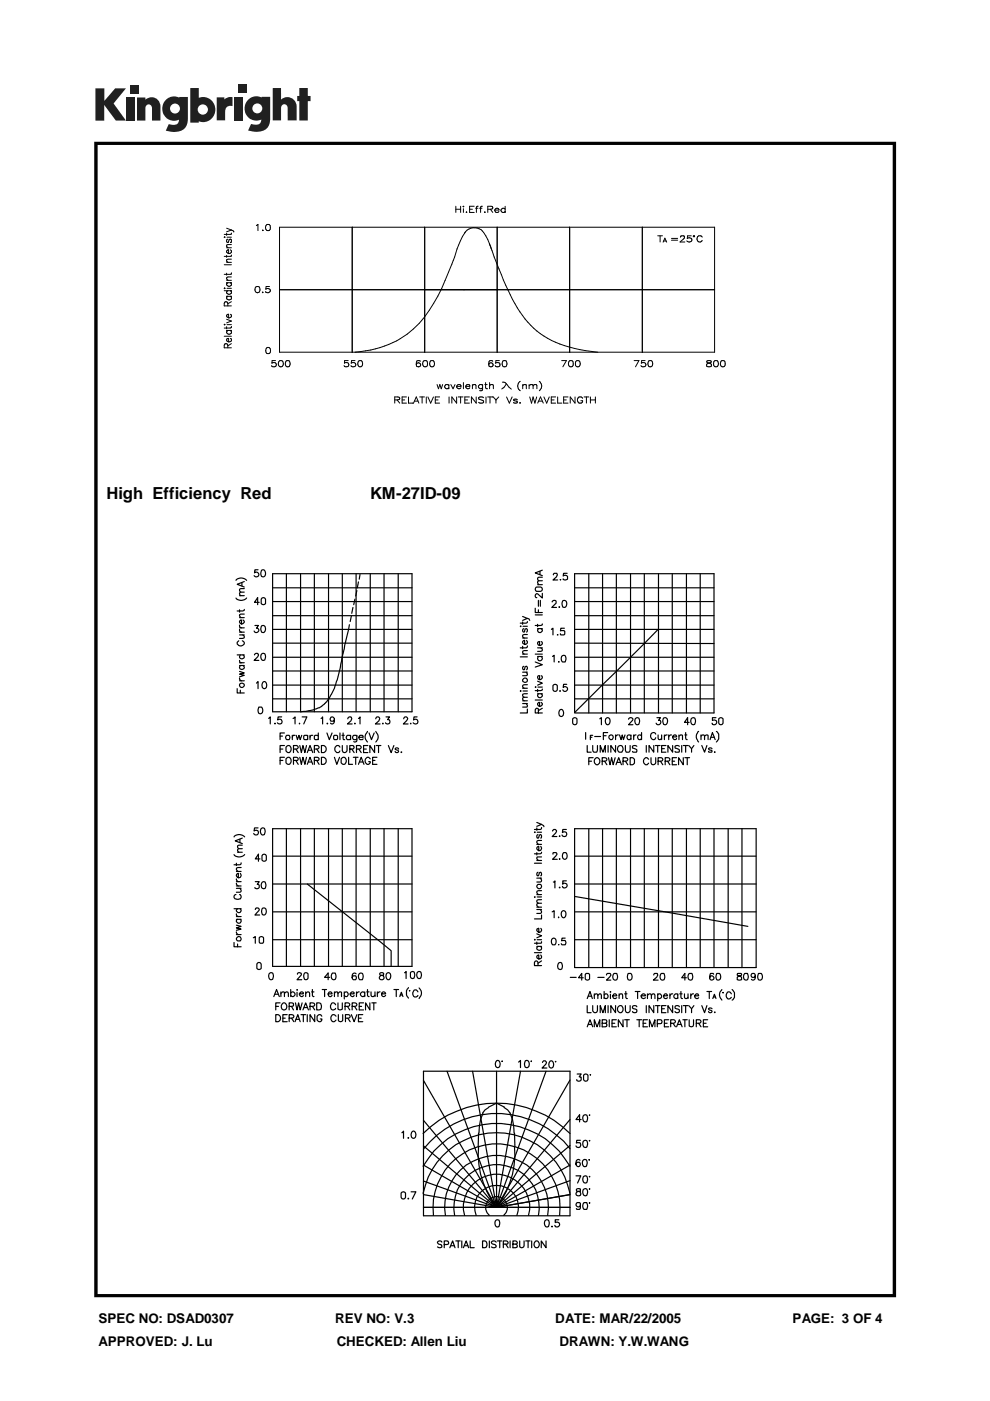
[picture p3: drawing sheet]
<svg xmlns="http://www.w3.org/2000/svg" width="210mm" height="297mm" viewBox="0 0 210 297" stroke-linecap="round" stroke-linejoin="round" font-family="sans-serif">
<defs><g id="words">
<g font-size="3.5">
<text x="22.6" y="105.8">High Efficiency Red</text>
<text x="78.5" y="105.8">KM-27ID-09</text>
</g>
<g font-size="2.8">
<text x="20.9" y="280.5">SPEC NO: DSAD0307</text>
<text x="71.1" y="280.5">REV NO: V.3</text>
<text x="117.7" y="280.5">DATE: MAR/22/2005</text>
<text x="168.1" y="280.5">PAGE: 3 OF 4</text>
<text x="20.9" y="285.4">APPROVED: J. Lu</text>
<text x="71.4" y="285.4">CHECKED: Allen Liu</text>
<text x="118.6" y="285.4">DRAWN: Y.W.WANG</text>
</g>
</g></defs>
<path d="M20 30.1v244.9h170v-244.9zM20.7 30.7h168.6v243.7h-168.6z" fill="#010101"/>
<g fill="#231f20">
<path d="M20.2 18.7h1.9v2.7l2.3-2.7h2.3l-2.6 3.2 2.6 3.7h-2.1l-2.5-3.3v3.3h-1.9z"/>
<path d="M26.7 20.7h1.8v4.9h-1.8z"/>
<path d="M49.6 20.7h1.8v4.9h-1.8z"/>
<path d="M27.7 18h1.8v1.8h-1.8z"/>
<path d="M50.6 17.9h1.8v1.8h-1.8z"/>
<path d="M29 20.7h1.8v.4a1.9 1.9 0 0 1 2.2-.3 1.9 1.9 0 0 1 1 2v2.8h-1.8v-2.7a.7 .7 0 0 0-.7-.8 .7 .7 0 0 0-.7 .8v2.7h-1.8z"/>
<path d="M46 20.6h1.6v.5a2.02 2.02 0 0 1 1.7-.5v1.9h-.2a1.12 1.12 0 0 0-1.4 1.3v1.7h-1.7z"/>
<path d="M57.8 18.7h1.8v2.4a1.98 1.98 0 0 1 2.2-.3 1.98 1.98 0 0 1 1.1 2v2.7h-1.9v-2.6a.7 .7 0 0 0-.7-.8 .7 .7 0 0 0-.7 .8v2.6h-1.8z"/>
<path d="M63.5 18.7h1.8v1.6h.5v1.1h-.5v4.1h-1.8v-4.1h-.5v-1.1h.5z"/>
<path d="M40.3 18.7v7.3h1.8v-.3a2.63 2.63 0 0 0 3.6-2.5 2.63 2.63 0 0 0-3.6-2.5v-2zM41.9 23.2a1.1 1.1 0 0 1 2.2 0 1.1 1.1 0 0 1-2.2 0z"/>
<path d="M35.3 21a2.56 2.56 0 0 0-.6 3.3 2.56 2.56 0 0 0 3.3 1.1 1.09 1.09 0 0 1-1.6 1.1l-.6-.2-.7 1.4a5.3 5.3 0 0 0 3.8-.2 2.69 2.69 0 0 0 .9-2.4v-4.5h-1.8v.1l-.8-.2a2.44 2.44 0 0 0-1.9 .5zM36 23a1.1 1.1 0 0 1 2.2 0 1.1 1.1 0 0 1-2.2 0z"/>
<path d="M52.8 21a2.56 2.56 0 0 0-.6 3.3 2.56 2.56 0 0 0 3.2 1 1.09 1.09 0 0 1-1.5 1.1l-.7-.1-.6 1.4a5.3 5.3 0 0 0 3.7-.3 2.69 2.69 0 0 0 1-2.3v-4.6h-1.8v.2l-.8-.3a2.44 2.44 0 0 0-1.9 .6zM53.5 23a1.06 1.06 0 0 1 2.1 0 1.06 1.06 0 0 1-2.1 0z"/>
</g>
<g fill="none" stroke="#000" stroke-width=".25">
<path d="M87.4 239.9l.2-.1a.78 .78 0 0 1 .6 .8 .78 .78 0 0 1-.6 .7h-.2a1.02 1.02 0 0 1 0-1.4zM89.8 237.5l15.5 18.5-15.5-13M89.8 227.1h31.1v30.7h-31.1zM94.8 227.1l10.5 28.9-15.5-26.9M100.2 227.1l5.1 28.9v-28.9M102.4 236l-.5 1.4-.3 2.8M103.6 234.8l-.8 .5-.5 .7M103.6 234.7l1.7-.8 1.7 .8M105.3 224.9l.1-.1a.78 .78 0 0 1 .6 .8 .78 .78 0 0 1-.6 .8l-.1-.1a1.02 1.02 0 0 1 0-1.4zM106.5 224.9v.1l-.1 .1zM106.9 234.8l.7 .5a7.5 7.5 0 0 1 1.4 4.9M109.9 225.2l.5-.4v1.6"/>
<path d="M110.4 227.1l-5.1 28.9 10.5-28.9M111.4 224.9l.2-.1a.78 .78 0 0 1 .6 .8 .78 .78 0 0 1-.6 .8l-.2-.1-.2-.6zM112.6 224.9l.1 .1-.1 .1zM115 225.3l.3-.4h.3l.3 .4-1 1.1h1M116.6 225l.2-.1a.78 .78 0 0 1 .6 .8 .78 .78 0 0 1-.6 .7h-.2a1.02 1.02 0 0 1 0-1.4zM117.8 225l.1 .1-.2 .1zM120.9 229l-15.6 27 15.6-18.6M122.4 227.7h.8l-.4 .6 .3 .1a.5 .5 0 0 1-.1 .8 .5 .5 0 0 1-.7-.3M123.2 237.4h-1.1l.8-1.1v1.6M123.8 236.4l.4-.1a.88 .88 0 0 1 0 1.6h-.1a.89 .89 0 0 1-.3-1.5zM123.9 227.8a.55 .55 0 0 1 .8 .2v.4a.59 .59 0 0 1-.5 .8 .61 .61 0 0 1-.5-.8v-.4zM125 236.3l.1 .1-.2 .1z"/>
<path d="M125.2 227.8l.1 .1-.2 .1zM85.2 252.8a.55 .55 0 0 1 .8 .1v.4a.64 .64 0 0 1-.5 .9 .66 .66 0 0 1-.5-.9v-.4zM85.2 240.2l.4-.4v1.5M86.5 241.3h.2zM86.6 254v.2zM87.2 252.7h1l-.8 1.5M89.7 240.3a22.1 22.1 0 0 1 31.2 0M89.7 247.3a17.9 17.9 0 0 1 31.2 0M89.7 253a15.9 15.9 0 0 1 15.6-12.8 15.9 15.9 0 0 1 15.6 12.8M89.8 253.3l15.5 2.7h-15.5h31.1M89.8 247l15.5 9-15.5-5.6M91.9 257.7a13.5 13.5 0 0 1 13.4-15.2 13.5 13.5 0 0 1 13.4 15.2"/>
<path d="M94.4 257.7a11 11 0 0 1 10.9-12.7 11 11 0 0 1 10.8 12.7M96.4 257.7a9.1 9.1 0 0 1 8.9-10.8 9.1 9.1 0 0 1 8.9 10.8M98.5 257.7a7 7 0 0 1 6.8-8.8 7 7 0 0 1 6.7 8.8M101 257.7a4.6 4.6 0 0 1 4.3-6.4 4.6 4.6 0 0 1 4.3 6.4M101.5 243.1a18.2 18.2 0 0 0 3.8 12.9M101.5 240.2l-.1 2.9M103.8 257.7a2.29 2.29 0 0 1-.2-3.3 2.29 2.29 0 0 1 3.3 0 2.29 2.29 0 0 1-.1 3.3M105 258.9a.47 .47 0 0 1 .4-.3 .47 .47 0 0 1 .5 .3l.1 .3a.74 .74 0 0 1-.6 .9 .93 .93 0 0 1-.4-1.2zM109.1 243.1a18.2 18.2 0 0 1-3.8 12.9M109.1 240.2l.1 2.9M115.5 258.9a.47 .47 0 0 1 .4-.3 .47 .47 0 0 1 .5 .3l.1 .3a.74 .74 0 0 1-.6 .9 .93 .93 0 0 1-.4-1.2zM117 260v.1z"/>
<path d="M118.5 258.6h-.8v.6a.54 .54 0 0 1 .8 0 .54 .54 0 0 1-.1 .8 .54 .54 0 0 1-.8-.2M120.9 242.9l-15.6 13.1 15.6-9M120.9 250.3l-15.6 5.7 15.6-2.7-15.6 2.7M120.9 243.5a19.8 19.8 0 0 0-31.1 .1M122.1 249.3h1l-.6 1.5M122.3 252.1l-.1 .2 .3 .3a.52 .52 0 0 1 .7 .4 .52 .52 0 0 1-.6 .6 .52 .52 0 0 1-.4-.7l.9-.4v-.4zM123 246l-.1-.1a.45 .45 0 0 0-.7 .2 .91 .91 0 0 0 .3 1.3 .48 .48 0 0 0 .5-.7 .48 .48 0 0 0-.8-.1l-.1 .2M123.1 255.5a.45 .45 0 0 1-.5 .4 .45 .45 0 0 1-.5-.5 .45 .45 0 0 1 .5-.4l.5 .1v1.1l-.2 .2h-.6l-.1-.2M123.1 241.8h-.8l-.1 .6 .1-.1a.54 .54 0 0 1 .8 .1 .54 .54 0 0 1-.2 .8 .54 .54 0 0 1-.8-.2M123.7 245.9a.45 .45 0 0 1 .7 .2l.1 .3a.74 .74 0 0 1-.6 1 .94 .94 0 0 1-.2-1.5zM123.8 252.1l.4-.1a.88 .88 0 0 1 0 1.5h-.1a.89 .89 0 0 1-.3-1.4zM123.8 255h.6l.2 .6-.2 .8a.79 .79 0 0 1-.9-.5 .79 .79 0 0 1 .3-.9z"/>
<path d="M123.8 249.4h.6l.2 .6-.2 .7-.3 .1a.89 .89 0 0 1-.3-1.4zM123.8 241.9l.4-.1a.88 .88 0 0 1 0 1.5h-.1a.89 .89 0 0 1-.3-1.4zM124.9 245.8l.1 .1-.2 .1zM125 252l.1 .1-.2 .1zM125 255l.1 .1h-.2zM125 249.4l.1 .1-.2 .1zM125 241.8l.1 .1h-.2zM93.7 263.4a.5 .5 0 0 0-.5-.3 .5 .5 0 0 0-.5 .3l.3 .4 .4 .1 .3 .2v.3l-.4 .1-.6-.1M94.2 263.9l.8-.1v-.6l-.8-.1v1.4M95.4 264.5l.6-1.4 .5 1.4M95.6 264.1h.7M96.6 263.1h1"/>
<path d="M97.2 263.1v1.4M97.9 263.1v1.4M98.3 264.5l.5-1.4 .6 1.4M98.5 264.1h.7M99.7 263.1v1.4h.8M102.3 263.1h.5a.81 .81 0 0 1 0 1.4h-.5zM103.8 263.1v1.4M105.2 263.4a.6 .6 0 0 0-1 0l.1 .3 .6 .2 .3 .2v.3l-.3 .1-.7-.1M105.4 263.1h1M106 263.1v1.4M106.7 263.8h.9l.1-.4-.3-.3h-.7v1.4M107.2 263.8l.5 .7"/>
<path d="M108.2 263.1v1.4M108.7 263.8h.8l.2-.4-.4-.3h-.6v1.4h.9l.1-.4-.4-.3M110.2 263.1v1.3l.3 .1 .5-.1 .1-1.3M111.5 263.1h.9M112 263.1v1.4M112.7 263.1v1.4M113.5 263.2a.66 .66 0 0 1 .8 .6 .66 .66 0 0 1-.8 .7l-.3-.5zM115.8 263.1v1.4l-1-1.4v1.4"/>
</g>
<path d="M42.5 41h116.6v48.1h-116.6z" fill="#fff"/>
<g fill="none" stroke="#000" stroke-width=".21">
<path d="M47.5 56.1h1.6M47.5 50.3h.2zM48 49.4v.5M48 54.1v.5M48 57.9v.4M48 59.4h1.1M48 55.6h1.1M48 48.4l1.1 .4M48 52.5h1.1M48.1 50.3h1M48.2 53h.3v.8l-.5-.4zM48.3 50.7a.38 .38 0 0 0-.3 .4 .38 .38 0 0 0 .3 .3l.3-.6 .2-.1 .2 .1 .1 .2-.1 .4h-.1"/>
<path d="M48.3 59.9l-.2 .2M48.9 53l.2 .3a.45 .45 0 0 1-.6 .5M48.9 59.9a.45 .45 0 0 1-.3 .8 .45 .45 0 0 1-.5-.6M49.1 49.4l-.1 .3h-.2h-1.3M49.1 54.1l-.1 .2-.2 .1h-1.3M49.1 57.8l-.1 .3-1.5 .1M49.1 51.9h-1l-.1 .3 .3 .3M49.1 54.9l-1 .1-.1 .3 .3 .3M49.1 58.7l-1 .1-.1 .3 .3 .3M49.1 59.9h-1.1l.1 .2M49.1 48.8l-1.1 .3M49.1 48.8l.5 .4"/>
<path d="M54.4 47.8l.3-.2v1.3M55.7 48.8v.1zM56.6 47.6h.2a.66 .66 0 0 1 .5 .6 .66 .66 0 0 1-.5 .7 .75 .75 0 0 1-.2-1.3zM59.3 48.2h92.2v26.5h-92.2zM74.7 48.2v26.5M90 48.2v26.5M96.6 44.4h1.1M96.6 43.7v1.3M97.7 43.7v1.3M98.2 43.8h.1zM98.3 44.2v.8M98.5 49.4a2.54 2.54 0 0 1 2.4-1.1 2.54 2.54 0 0 1 2.1 1.7l1.2 2.8"/>
<path d="M98.6 49.2l-1.4 2.7a62.1 62.1 0 0 1-6.2 13.9 19.3 19.3 0 0 1-15.7 8.9M98.9 44.9v.1zM99.6 44.4h.6M100.5 43.7h-.9v1.3h.9M100.8 44.2h.5M101.4 43.7l-.3 .1-.1 .2v1M101.7 44.2h.5M102.3 43.7l-.3 .1-.1 .2v1M102.8 44.9v.1zM103.8 51.7a96.5 96.5 0 0 0 5.9 13.6 18.2 18.2 0 0 0 13.2 8.8l3.8 .6M104 44.4l.5 .6M104.4 44.3l-1 .1"/>
<path d="M104.4 44.2v.1M104.4 44.2l.1-.2-.1-.2-1-.1v1.3M104.9 44.5v.2a.49 .49 0 0 0 .4 .3 .49 .49 0 0 0 .5-.2M105 44.4l.5-.2 .3 .3h-.9zM105.4 48.2v26.5M107.1 44.4a.48 .48 0 0 0-.7-.2 .48 .48 0 0 0 0 .8 .48 .48 0 0 0 .7-.2M107.1 43.7v1.3M120.8 48.2v26.5M136.2 48.2v26.5M139.4 50h1.1M140 50v1.3M140.6 51.4l.4-.9 .4 .9"/>
<path d="M140.7 51.1h.5M142.4 50.5h1.3M142.4 50.9h1.3M144.3 50.3l.3-.3h.4l.1 .2v.3l-.9 .8h1M146.6 50h-.8l-.1 .5a.51 .51 0 0 1 .8 0 .51 .51 0 0 1 0 .7l-.5 .1-.4-.2M147 50h.2v.2h-.2zM148.9 50.3a.61 .61 0 0 0-.9-.1 .61 .61 0 0 0 0 .9 .61 .61 0 0 0 .9-.1M47.5 71.3h1.6M47.5 68.8h.2zM47.5 61.6h1.6M47.6 61v.2zM48 69.3v.4"/>
<path d="M48 70.1h1.1M48 67.7l1.1 .4-1.1 .4M48 62.8h1.1M48.1 71.8h.4v.7l-.5-.3zM48.1 66.8l.4-.2v.8l-.5-.3zM48.1 68.8h1M48.1 61.1h1M48.3 73.7l-.1-.7-.2-.1-.4 .1-.1 .7h1.6M48.3 64.9l-.1-.8-.2-.1-.4 .1-.1 .8h1.6M48.3 61.6a.47 .47 0 0 0 0 .8 .47 .47 0 0 0 .7-.2l.1-.3-.2-.3M48.3 62.8a.44 .44 0 0 0-.1 .7 .44 .44 0 0 0 .7 0l.2-.2-.2-.5M48.3 70.1a.45 .45 0 0 0-.1 .6 .45 .45 0 0 0 .7 0 .45 .45 0 0 0 0-.6"/>
<path d="M48.9 71.8l.2 .2a.43 .43 0 0 1-.2 .4 .43 .43 0 0 1-.4 .1M48.9 66.6l.2 .3a.45 .45 0 0 1-.6 .5M49.1 72.9l-.8 .4M49.1 69.2l-.1 .3-.2 .1h-1.3M49.1 64l-.8 .4M54.1 61l.2-.2a.66 .66 0 0 1 .9 .4 .66 .66 0 0 1-.5 .9 .68 .68 0 0 1-.6-.4 .68 .68 0 0 1 0-.7zM55.6 62h.2zM56.6 73.7a.49 .49 0 0 1 .7 .2l.1 .5-.3 .5a.67 .67 0 0 1-.8-.3 .67 .67 0 0 1 .3-.9zM57.1 60.7h-.7l-.1 .6 .6-.1 .3 .1a.52 .52 0 0 1-.2 .7 .52 .52 0 0 1-.7-.2M58.4 76.5h-.7v.5a.51 .51 0 0 1 .7 0 .51 .51 0 0 1 0 .7h-.7l-.1-.2M59.3 61.4h92.2M59.3 76.5a.64 .64 0 0 1 .8 .6 .64 .64 0 0 1-.8 .6 .85 .85 0 0 1 0-1.2z"/>
<path d="M60.7 76.5a.66 .66 0 0 1 .8 .4 .66 .66 0 0 1-.4 .9h-.2a.8 .8 0 0 1-.2-1.3zM73.8 76.5h-.7l-.1 .5a.52 .52 0 0 1 .8 0 .52 .52 0 0 1-.1 .8 .52 .52 0 0 1-.8-.3M75.3 76.5h-.8v.5a.51 .51 0 0 1 .7 0 .51 .51 0 0 1 0 .7h-.7l-.1-.2M76.1 76.5a.66 .66 0 0 1 .8 .5 .66 .66 0 0 1-.4 .8h-.2a.76 .76 0 0 1-.2-1.3zM89.1 76.6l-.4-.1a.62 .62 0 0 0-.4 .8M89.9 76.5h.3a.68 .68 0 0 1 .4 1l-.1 .2a.69 .69 0 0 1-.9-.3 .69 .69 0 0 1 .3-.9zM91.3 76.5a.66 .66 0 0 1 .9 .4 .66 .66 0 0 1-.5 .9h-.2a.8 .8 0 0 1-.2-1.3zM104.5 76.6l-.4-.1a.62 .62 0 0 0-.5 .8M105.9 76.5h-.7l-.1 .5a.51 .51 0 0 1 .7 0 .51 .51 0 0 1 0 .7h-.6l-.2-.2M106.7 76.5a.66 .66 0 0 1 .8 .4 .66 .66 0 0 1-.4 .9h-.2a.8 .8 0 0 1-.2-1.3zM119.1 76.5h1l-.8 1.3M120.7 76.5h.2a.66 .66 0 0 1 .6 .6 .66 .66 0 0 1-.6 .7 .8 .8 0 0 1-.2-1.3z"/>
<path d="M122.2 76.5a.64 .64 0 0 1 .8 .6 .64 .64 0 0 1-.8 .6l-.2-.5zM134.5 76.5h1l-.8 1.3M136.8 76.5h-.7l-.1 .5a.51 .51 0 0 1 .7 0 .51 .51 0 0 1 0 .7h-.6l-.2-.2M137.6 76.5a.66 .66 0 0 1 .8 .4 .66 .66 0 0 1-.4 .9h-.2a.8 .8 0 0 1-.2-1.3zM149.9 76.5v.4l.5 .1a.41 .41 0 0 1 .4 .3 .41 .41 0 0 1-.1 .4l-.8-.1-.1-.3 .2-.3 .8-.2-.1-.3zM151.5 76.5a.66 .66 0 0 1 .9 .5 .66 .66 0 0 1-.6 .8h-.1a.8 .8 0 0 1-.2-1.3zM153 76.5h.2a.66 .66 0 0 1 .6 .6 .66 .66 0 0 1-.6 .7 .8 .8 0 0 1-.2-1.3zM83.7 84.8l.9-.1 .2-.3-.2-.2h-.9v1.3M84.2 84.8l.6 .7M85.3 84.8h.5M86.2 84.2h-.9v1.3h.9M86.6 84.2v1.3h1.1l.6-1.3 .5 1.3"/>
<path d="M87.9 85h.7M89 84.2h1M89.5 84.2v1.3M90.4 84.2v1.3M90.7 84.2l.6 1.3 .6-1.3M92.3 84.8h.6M92.7 81.5l.3 .9 .3-.9 .3 .9 .3-.9M93.2 84.2h-.9v1.3h.9M95.2 81.7a.47 .47 0 0 0-.7-.2 .47 .47 0 0 0-.2 .7 .47 .47 0 0 0 .7 .1M95.2 81.5v.9l-.2-.1M95.2 82.2l-.2 .1M95.2 84.2v1.3"/>
<path d="M95.6 81.5l.5 .9 .4-.9M96.8 84.2v1.3l-1-1.3v1.3M96.8 81.9l.1 .3 .3 .2 .5-.2M97.1 81.6h.5l.1 .3h-.9zM97.2 84.2h1M97.7 84.2v1.3M98.3 81.1v1.3M98.6 84.8h.5M98.8 81.9v.3l.3 .2 .5-.2M99 81.6h.5l.1 .3h-.8zM99.5 84.2h-.9v1.3h.9M100.2 81.8l.1-.2a.38 .38 0 0 1 .6 .2v.6"/>
<path d="M100.2 81.5v.9M101 84.2v1.3l-1.1-1.3v1.3M102.3 81.7a.48 .48 0 0 0-.7-.1 .48 .48 0 0 0 0 .7 .48 .48 0 0 0 .7-.1M102.3 81.5v1l-.1 .3h-.5M102.5 84.3l-.3-.1-.7 .1 .1 .3 .9 .5-.1 .3-.5 .1-.4-.2M102.8 81.5h.5M103 81.1v1.1l.4 .2M103 84.2v1.3M103.4 84.2h1.2l.6 .6M103.8 81.8l.3-.3 .4 .1 .1 .8M103.8 81.1v1.3M103.9 84.2v1.3"/>
<path d="M105.2 84.8v.7M105.7 84.2l-.5 .6M106.5 81a.97 .97 0 0 1 1 .6l.9 .9M107.3 81.4l-.4 .6-.5 .5M107.4 84.2l.6 1.3 .6-1.3M109.7 84.8l-.3-.2-.5 .2 .7 .3v.3l-.4 .1-.3-.2M110.3 85.3v.2zM110.3 80.9a1.17 1.17 0 0 0 0 1.9M110.8 81.5v.9M110.8 81.8l.4-.3 .3 .1 .1 .8M112.2 81.8l.4-.3 .3 .1 .1 .2M112.2 81.5v.9"/>
<path d="M112.3 84.2l.4 1.3 .3-1.3 .4 1.3 .4-1.3M113 81.8l.4-.3 .3 .1 .1 .8M113 81.8v.6M114 85.5l.6-1.3 .6 1.3M114.2 85h.7M114.3 80.9a1.22 1.22 0 0 1 0 1.9M115.3 84.2l.6 1.3 .6-1.3M116.9 84.8h.6M117.8 84.2h-.9v1.3h.9M118.2 84.2v1.3h.9M119.5 84.8h.6M120.4 84.2h-.9v1.3h.9"/>
<path d="M121.9 84.2v1.3l-1-1.3v1.3M123.5 84.5a.61 .61 0 0 0-.8-.3 .61 .61 0 0 0-.3 .8l.5 .5 .5-.2 .1-.3h-.4M123.8 84.2h1M124.3 84.2v1.3M125.2 84.8h1M125.2 84.2v1.3M126.2 84.2v1.3"/>
<circle cx="88.7" cy="77.4" r=".45"/>
<circle cx="104.1" cy="77.4" r=".45"/>
</g>
<g fill="none" stroke="#000" stroke-width=".25">
<path d="M50 126.8a1.49 1.49 0 0 0 2.3 0M50 123a1.49 1.49 0 0 1 2.3 0M50.3 138.9h1.5M50.6 135.9a.66 .66 0 0 0-.1 1 .66 .66 0 0 0 1-.1l.3-.3v-.3l-.4-.3M50.8 133.4a.45 .45 0 0 0 .4 .6M50.8 132.5a.45 .45 0 0 0 .4 .6M50.8 134.6h1M50.8 134h1M50.8 133.1h1M50.8 131h1M50.8 129.3v.5M50.8 126.3h1"/>
<path d="M51 138.9a.47 .47 0 0 0-.1 .6 .47 .47 0 0 0 .7 0 .47 .47 0 0 0-.1-.6M51.3 123.5v.7M51.5 134.6l.2 .2 .1 .4-.3 .2h-.7M51.5 131.5a.46 .46 0 0 1 .1 .6 .46 .46 0 0 1-.7 0 .46 .46 0 0 1 .1-.6h.2v.8M51.8 130.2h-.8l-.2 .2 .2 .6M51.8 129.2l-.1 .3h-.2h-1.2M51.8 125.5h-.8a.35 .35 0 0 0-.1 .6l.1 .2M51.8 124.8l-.9 .1a.44 .44 0 0 0 .1 .6M51.8 123.3l-1.5 .6 1.5 .6M54 138.9a.42 .42 0 0 1 .4-.4 .42 .42 0 0 1 .4 .4l-.9 1.1h1M54 132.6h.8l-.4 .6a.48 .48 0 0 1 .4 .5 .48 .48 0 0 1-.4 .5 .48 .48 0 0 1-.5-.4M54.7 120.8h-.7v.7a.53 .53 0 0 1 .8 0 .53 .53 0 0 1-.2 .8 .53 .53 0 0 1-.7-.2"/>
<path d="M55 127.7h-1l.6-1v1.5M55.4 138.8a.47 .47 0 0 1 .4-.3 .47 .47 0 0 1 .4 .3l.1 .3a.73 .73 0 0 1-.6 .9 .91 .91 0 0 1-.3-1.2zM55.5 132.7a.52 .52 0 0 1 .7 .2 .81 .81 0 0 1-.5 1.2l-.2-.1-.2-.6zM55.5 120.9a.74 .74 0 0 1 .9 .5 .74 .74 0 0 1-.5 .9h-.2a.98 .98 0 0 1-.2-1.4zM55.5 126.8l.4-.1a1.02 1.02 0 0 1 .2 1.4l-.3 .1-.4-.2v-1zM57.8 121.6h29.6v29.3h-29.6zM57.8 139.4h29.6M57.8 133.4h29.6M57.8 130.5h29.6M57.8 127.5h29.6M57.8 124.6h29.6M57.8 136.4h29.6"/>
<path d="M60.7 121.6v29.3M63.7 121.6v29.3l.7-.1a7.8 7.8 0 0 0 4.1-1.3 10.1 10.1 0 0 0 2.8-5l.9-3 1.9-9.1M66.6 121.6v29.3M69.7 121.6v29.3M72.6 121.6v29.3M74.5 130.6l-.3 1.2M74.8 128.8l-.2 1.2M75.2 127l-.2 1.2M75.5 121.6v29.3M75.7 125.2l-.3 1.2M76 123.4l-.3 1.2M76.3 121.8l-.1 1"/>
<path d="M78.5 121.6v29.3M81.4 121.6v29.3M84.4 121.6v29.3M110.3 132.8h.2zM110.3 139.3h1.5M110.8 130.7l1 .4-1 .4M110.8 138.7h1M110.8 131.9v.5M110.8 137v.5M110.8 135.3h1M110.9 132.8h.9M111.1 133.3l-.3 .2 .1 .4h.3l.1-.5 .3-.1 .2 .2-.2 .5"/>
<path d="M111.6 135.8a.47 .47 0 0 1 .1 .6 .47 .47 0 0 1-.6 .1 .47 .47 0 0 1-.1-.6l.2-.1v.8M111.8 137.9l-.9 .1-.1 .4 .3 .3M111.8 136.9l-.2 .5h-1.3M111.8 134.5h-.7l-.3 .2 .1 .4 .2 .2M111.8 131.8l-.2 .3h-1.3M111.8 131.1l.3 .1 .2 .3M113.5 129v.9h1.5M113.5 138.7h1.5M113.5 130.4h1.5M113.6 124.6l.1-.1h.5a.59 .59 0 0 1 .8 .5 1.03 1.03 0 0 1-1.4 .2zM114 132.4v.5M114 139.2h1"/>
<path d="M114 137.4h1M114 133.3h1M114 124h1M114.2 139.2a.5 .5 0 0 0-.1 .7 .5 .5 0 0 0 .7 0 .5 .5 0 0 0-.1-.7M114.2 133.3a.47 .47 0 0 0-.1 .7 .47 .47 0 0 0 .7 0 .47 .47 0 0 0-.1-.7M114.2 127.3v1.2M114.2 129.3v.6M114.5 121.1v.7M114.6 127.3v1.2M114.7 137.4l.3 .3-.1 .3-.9 .1M114.7 136a.46 .46 0 0 1 .1 .7 .46 .46 0 0 1-.7 0 .46 .46 0 0 1 .1-.7h.2v.9M115 132.3v.1l-.3 .2h-1.2"/>
<path d="M115 125.8v1l-1.1-.9a.42 .42 0 0 0-.4 .4 .42 .42 0 0 0 .3 .4M115 123.1h-.8a.35 .35 0 0 0-.1 .6l.1 .3M115 122.4h-.8a.35 .35 0 0 0-.1 .6l.1 .1M115 120.9l-1.5 .6 1.5 .6M116.9 133.4l.3-.2v1.4M117.1 127.6a.44 .44 0 0 1 .5-.3 .44 .44 0 0 1 .3 .6l-.9 .9h1M117.2 139.2l.3-.3v1.5M117.3 121.9a.44 .44 0 0 1 .4-.4 .44 .44 0 0 1 .5 .3l-.2 .5-.8 .7h1M118.2 134.6h.1zM118.5 128.7h.2zM118.7 122.9h.2zM119.1 139.2l.5-.3a.98 .98 0 0 1 .2 1.5h-.3a.72 .72 0 0 1-.4-1.2z"/>
<path d="M119.3 127.4l.3-.1a.77 .77 0 0 1 .6 .7 .77 .77 0 0 1-.6 .8 1.02 1.02 0 0 1-.3-1.4zM119.7 133.2h-.8l-.1 .6a.56 .56 0 0 1 .9 0 .56 .56 0 0 1-.1 .8h-.7l-.1-.2M120.2 121.6h-.7l-.1 .5a.54 .54 0 0 1 .8 0 .54 .54 0 0 1 0 .8 .54 .54 0 0 1-.8 0v-.2M121.8 121.6h29.6v29.6h-29.6zM121.8 139.4h29.6M121.8 136.4h29.6M121.8 133.4h29.6M121.8 130.5h29.6M121.8 127.5h29.6M121.8 124.6h29.6M124.8 121.6v29.6M127.8 121.6v29.6"/>
<path d="M130.7 121.6v29.6M133.7 121.6v29.6M136.6 121.6v29.6M139.5 133.4l-17.7 17.7M139.6 121.6v29.6M142.5 121.6v29.6M145.5 121.6v29.6M148.5 121.6v29.6M50.3 146v.9h1.5M50.8 143.8l.2 .5h.2M50.8 142.3l1 .4-1 .2 1 .3-1 .3M50.8 140l.2 .5h.2"/>
<path d="M50.8 144.3h1M50.8 141.1h1M50.8 140.5h1M51 141.1a.47 .47 0 0 0-.1 .7 .47 .47 0 0 0 .7 0 .47 .47 0 0 0-.1-.7M51 146.3v.6M54.4 144.8l.3-.3v1.5M54.9 149.9a.74 .74 0 0 1 .9 .5 .74 .74 0 0 1-.5 .9h-.2a.98 .98 0 0 1-.2-1.4zM55.8 144.6l.2-.1a.77 .77 0 0 1 .6 .8 .77 .77 0 0 1-.6 .7l-.2-.1a1 1 0 0 1 0-1.3zM57 152.3l.3-.3v1.5M57.8 148.2h29.6M57.8 145.3h29.6M57.8 142.3h29.6"/>
<path d="M58.2 153.4h.2zM59.4 156.1h.5M59.4 158.8h.6M59.7 152h-.7l-.1 .7a.53 .53 0 0 1 .8 0 .53 .53 0 0 1-.1 .8 .53 .53 0 0 1-.8-.3M60.3 155.4h-.9v1.4M60.3 158.1h-.9v1.5M60.6 158.4a.62 .62 0 0 1 .9-.3 .62 .62 0 0 1 .2 .9 .59 .59 0 0 1-.7 .5 .59 .59 0 0 1-.4-.9zM62 155.9v.9M62.1 152.3l.5-.3v1.5M62.2 158.8l.9-.1 .1-.2-.1-.3-.2-.1h-.7v1.5M62.6 155.9h-.5l-.1 .4M62.7 158.8l.5 .8"/>
<path d="M62.8 155.9l.3 .9 .3-.9 .2 .9 .4-.9M63.5 153.3v.2zM63.6 158.1l.3 1.5 .3-1.5 .4 1.5 .4-1.5M64.1 152h1l-.7 1.5M65.1 159.6l.6-1.5 .6 1.5M65.2 156.1a.47 .47 0 0 0-.7-.1 .47 .47 0 0 0 0 .7 .47 .47 0 0 0 .7 0M65.2 155.9v.9M65.4 159.1h.7M65.7 155.9v.9M66.3 155.9h-.3l-.3 .4M66.6 158.8l.9-.1 .2-.2-.1-.3-.3-.1h-.7v1.5M67.2 158.8l.5 .8"/>
<path d="M67.5 156.1a.47 .47 0 0 0-.7-.1 .47 .47 0 0 0 0 .7 .47 .47 0 0 0 .7 0M67.5 155.4v1.4M68.1 152.3l.3-.3v1.5M68.2 158.1h.5a.8 .8 0 0 1 .5 .7 .8 .8 0 0 1-.5 .8h-.5zM69.3 153.4h.2zM69.3 155.4l.5 1.4 .6-1.4M70.9 152.5a.45 .45 0 0 1-.6 .4 .45 .45 0 0 1-.2-.7l.3-.2a.77 .77 0 0 1 .5 .8 .77 .77 0 0 1-.6 .7l-.2-.2M72.1 158.4a.66 .66 0 0 0-1-.1 .66 .66 0 0 0 .1 1l.2 .3h.3l.4-.4M72.1 155.4v1.4M72.5 155.9h.5M72.6 158.1v1a.51 .51 0 0 0 .5 .5 .51 .51 0 0 0 .5-.5v-1M72.7 155.4v1.2l.1 .2h.3"/>
<path d="M73.7 152.4a.42 .42 0 0 1 .5-.4 .42 .42 0 0 1 .4 .4l-.2 .4-.7 .7h1M74.2 158.8l.8-.1v-.6h-.8v1.5M74.3 156.1a.51 .51 0 0 0-.7-.1 .51 .51 0 0 0 0 .7 .51 .51 0 0 0 .7 0M74.3 155.9v.9M74.6 158.8l.5 .8M75.2 153.4h.1zM75.6 158.8l.8-.1 .2-.2-.1-.3-.2-.1h-.7v1.5M75.7 155.9l-.1 1.3h-.6M75.7 156.1a.51 .51 0 0 0-.8-.1 .51 .51 0 0 0 0 .7 .51 .51 0 0 0 .8 0M76 152.3l.3-.3v1.5M76.1 156.3h.9a.48 .48 0 0 0-.5-.4 .48 .48 0 0 0-.5 .4 .48 .48 0 0 0 .5 .5l.5-.1M76.1 158.8l.5 .8"/>
<path d="M77.1 158.8h.6M77.9 155.1a1.5 1.5 0 0 0 0 2.2M78 158.1h-.9v1.5h.9M78.3 155.4l.5 1.4 .5-1.4M79.4 158.1v1.5l-1-1.5v1.5M79.7 155.1a1.5 1.5 0 0 1 0 2.2M79.7 152.4l.2-.4h.4l.2 .3-.2 .5-.7 .7h1M79.8 158.1h1M80.3 158.1v1.5M81.1 153.4h.2zM81.8 152h.8l-.4 .6a.48 .48 0 0 1 .4 .7 .48 .48 0 0 1-.8-.1M82.3 158.1l.6 1.5 .6-1.5"/>
<path d="M84.5 158.8l-.2-.2h-.5v.2l.5 .3 .2 .2-.2 .3h-.3l-.2-.3M85 159.5h.2zM85.6 152.4l.3-.4h.3l.2 .3-.2 .5-.7 .7h1M87 153.4l.1-.1v.2zM88.4 152h-.6l-.1 .7a.53 .53 0 0 1 .8 0 .53 .53 0 0 1-.1 .8 .53 .53 0 0 1-.8-.3M110.3 146.5h.2zM110.8 149.2h1M110.8 148.6h1M110.8 145.9h1M110.8 142.5h1M110.9 146.5h.9M111.1 141.3l-.3 .2 .1 .4h.3l.1-.5 .3-.1 .2 .2-.2 .5"/>
<path d="M111.6 149.2l.2 .3-.1 .4h-.9M111.6 142.5l.2 .3-.1 .4-.9 .1M111.8 150.3v.9h-1.5M111.8 147.8l-.9 .1-.1 .4 .3 .3M111.8 147.1h-.7l-.3 .2 .1 .4 .2 .1M111.8 145.2l-.9 .1-.1 .3 .3 .3M113.5 145.7h.2zM113.5 140.4l1.5 .5-1.5 .5M113.5 148.4h1.5M114 144.4l1 .4-1 .5M114 147.1h1M114 146.2v.5"/>
<path d="M114.1 145.7h.9M114.2 151.2v-.9l-.5-.1-.2 .3v.7h1.5M114.2 147.1a.47 .47 0 0 0-.1 .7 .47 .47 0 0 0 .7 0 .47 .47 0 0 0-.1-.7M114.7 148.9a.46 .46 0 0 1 .1 .7 .46 .46 0 0 1-.7 0 .46 .46 0 0 1 .1-.7h.2v.8M114.7 143.3a.46 .46 0 0 1 .1 .6 .46 .46 0 0 1-.7 0 .46 .46 0 0 1 .1-.6h.2v.8M115 146.1v.2l-.3 .1h-1.2M115 150.2l-.8 .5M117.2 145.3l.5-.2 .3 .1 .2 .1v.5a.58 .58 0 0 1-.5 .8 .6 .6 0 0 1-.5-.8zM118.4 140.4h.2zM118.7 146.5h.1zM118.7 150.5l.2-.1a.77 .77 0 0 1 .6 .8 .77 .77 0 0 1-.6 .7l-.2-.1a1 1 0 0 1 0-1.3zM120.2 145.1h-.7l-.1 .7a.52 .52 0 0 1 .8-.1 .52 .52 0 0 1-.1 .8 .52 .52 0 0 1-.8-.2"/>
<path d="M121.4 152.4l.4-.2h.4l.1 .5a.63 .63 0 0 1-.5 1 .64 .64 0 0 1-.4-1zM121.8 148.2h29.6M121.8 145.3h29.6M121.8 142.3h29.6M124.2 155.3v1.4M124.5 158.1v1.4h.8M125.2 156.3h.3M125.7 155.9h-.5v.9M125.7 158.1v1l.2 .4h.6l.2-.4v-1M126.1 156.2h1.2M127.2 152.4l.3-.2v1.5M127.3 159.5v-1.4l.5 1.4 .5-1.4v1.4"/>
<path d="M127.9 156h.6M128.4 152.4a.47 .47 0 0 1 .4-.2 .47 .47 0 0 1 .5 .2 .72 .72 0 0 1 0 .8 .72 .72 0 0 1-.7 .4 1.13 1.13 0 0 1-.2-1.2zM128.8 155.3h-.9v1.5M128.9 158.1v1.4M130.5 158.1v1.4l-1-1.4v1.4M130.5 155.8v1M131.1 158.2a.68 .68 0 0 1 1 .4 .68 .68 0 0 1-.7 .9h-.1l-.4-.5zM131.1 155.8l-.5 .2-.1 .2M131.3 155.8l.4 1 .2-1 .3 1 .3-1M132.6 158.1v1l.2 .4h.6l.1-.2 .1-1.2M133.3 152.5a.44 .44 0 0 1 .5-.3 .44 .44 0 0 1 .3 .5l-.8 1h.9M133.8 156a.47 .47 0 0 0-.7-.1 .47 .47 0 0 0 0 .7 .47 .47 0 0 0 .7 0"/>
<path d="M133.8 155.8v1M134.4 155.8v1M134.7 152.4a.47 .47 0 0 1 .4-.2 .47 .47 0 0 1 .4 .2l.1 .3a.73 .73 0 0 1-.6 1 .91 .91 0 0 1-.3-1.3zM134.9 155.8l-.5 .2v.2M135 158.2l-.3-.1-.6 .1 .1 .4 .8 .4-.1 .5h-.7l-.1-.2M136 156a.47 .47 0 0 0-.7-.1 .47 .47 0 0 0 0 .7 .47 .47 0 0 0 .7 0M136 155.3v1.5M137 158.1v1.4M138.6 158.1v1.4l-1-1.4v1.4M138.9 158.1h1M139 155.7a.66 .66 0 0 0-1-.1 .66 .66 0 0 0 .1 1 .48 .48 0 0 0 .5 .2 .48 .48 0 0 0 .4-.4M139.3 152.2h.7l-.4 .5h.3a.5 .5 0 0 1 0 .9 .5 .5 0 0 1-.8-.3"/>
<path d="M139.4 158.1v1.4M139.5 155.8l.1 .9 .3 .1 .4-.3M140.3 155.8v1M140.3 158.7h.6M140.7 152.2a.52 .52 0 0 1 .8 .2 .73 .73 0 0 1 0 .9 .73 .73 0 0 1-.8 .3l-.2-.6zM140.9 155.8v1M141.2 158.1h-.9v1.4h.9M141.5 155.8l-.6 .2v.2M141.8 155.8v1M142.4 155.8l-.5 .2-.1 .2M142.6 156.2h.9l-.1-.2a.46 .46 0 0 0-.7 0 .46 .46 0 0 0 .1 .7 .46 .46 0 0 0 .7-.1M142.6 158.1v1.4l-1-1.4v1.4"/>
<path d="M144 156.1l.3-.3 .4 .1v.9M144 155.8v1M144 158.2l-.3-.1-.6 .1 .1 .4 .8 .4v.5h-.8l-.1-.2M144.5 158.1v1.4M144.9 158.1h1M145.2 155.8h.4M145.4 155.3v1.2l.1 .2 .2 .1M145.4 158.1v1.4M146 158.1l.6 .6v.8M146.1 153.2h-1l.7-1v1.5M146.5 152.4l.5-.2a.86 .86 0 0 1 0 1.5 .84 .84 0 0 1-.5-1.3zM147.1 158.1l-.5 .6"/>
<path d="M148.1 155.1a1.48 1.48 0 0 0 0 2.2M148.6 156.1a.44 .44 0 0 1 .7-.2l.1 .9M148.6 155.8v1M148.8 158.1l.6 1.4 .5-1.4M149.4 156.1l.3-.3 .4 .1v.9M150.5 156.8l.6-1.5 .5 1.5M150.7 156.3h.8M151 158.7l-.3-.1-.5 .1 .2 .3 .5 .1v.4h-.6l-.1-.2M151.5 159.5h.1zM151.8 152.2h-.7v.5a.53 .53 0 0 1 .7 .1 .53 .53 0 0 1-.1 .7 .53 .53 0 0 1-.7-.2M151.9 155.1a1.48 1.48 0 0 1 0 2.2M152.4 152.4l.4-.2h.3l.2 .5a.63 .63 0 0 1-.5 1 .64 .64 0 0 1-.4-1z"/>
<path d="M49.6 177.4a1.49 1.49 0 0 1 2.3 0M50.9 177.9v.7M51.4 179.9h-.8a.35 .35 0 0 0-.1 .6l.1 .2M51.4 179.2l-.9 .1a.44 .44 0 0 0 .1 .6M51.4 177.7l-1.5 .6 1.5 .6M54.7 175.5h-.7l-.1 .7a.52 .52 0 0 1 .8 0 .52 .52 0 0 1-.2 .8 .52 .52 0 0 1-.7-.3M55.3 175.8a.47 .47 0 0 1 .4-.3 .47 .47 0 0 1 .4 .3l.1 .6-.2 .5h-.5a1.13 1.13 0 0 1-.2-1.1zM57.8 175.7h29.6v29.2h-29.6zM59.4 161.2h.6M60.3 160.6h-.9v1.5M60.6 160.9a.62 .62 0 0 1 .9-.3 .62 .62 0 0 1 .2 .9 .59 .59 0 0 1-.7 .5 .59 .59 0 0 1-.4-.9zM60.7 175.7v29.2"/>
<path d="M62.2 161.2h.9l.1-.4-.3-.2h-.7v1.5M62.7 161.2l.5 .9M63.6 160.6l.3 1.5 .3-1.5 .4 1.5 .4-1.5M63.7 175.7v29.2M65.1 162.1l.6-1.5 .6 1.5M65.4 161.6h.7M66.6 161.2h.9l.2-.4-.4-.2h-.7v1.5M66.6 175.7v29.2M67.2 161.2l.5 .9M68.2 160.6h.5a.8 .8 0 0 1 .5 .7 .8 .8 0 0 1-.5 .8h-.5zM69.7 175.7v29.2M70.9 160.6l.5 1.5 .6-1.5"/>
<path d="M72.3 160.9a.62 .62 0 0 1 .9-.3 .62 .62 0 0 1 .2 .9 .59 .59 0 0 1-.8 .5 .59 .59 0 0 1-.3-.9zM72.6 175.7v29.2M73.9 160.6v1.5h.8M74.9 160.6h1M75.4 160.6v1.5M75.5 175.7v29.2M76 162.1l.6-1.5 .6 1.5M76.3 161.6h.6M78.5 160.9a.66 .66 0 0 0-1-.1 .66 .66 0 0 0 .1 1l.2 .3h.4l.3-.4v-.2h-.3M78.5 175.7v29.2M79 161.2h.5M79.9 160.6h-.9v1.5h.9"/>
<path d="M81.4 175.7v29.2M84.4 175.7v29.2M113.3 176.4h.2zM113.8 174.4l1 .4-1 .4M113.8 175.5v.5M113.8 179h1M113.9 176.4h.9M114.1 176.9a.47 .47 0 0 0-.2 .8h.3l.4-.8 .2 .3-.1 .5M114.7 179.4a.5 .5 0 0 1 .1 .8 .5 .5 0 0 1-.8 0 .5 .5 0 0 1 .2-.8v1M114.8 178.2l-.9 .1-.1 .3 .4 .4M114.8 175.4l-.2 .5h-1.3M114.8 174.8l.4 .2 .1 .3"/>
<path d="M117.2 176.2l.2-.3h.3l.3 .2-.2 .5-.7 .8h1M118.6 177.3h.1zM120.1 175.9h-.8l-.1 .6a.52 .52 0 0 1 .8 0 .52 .52 0 0 1-.1 .8 .52 .52 0 0 1-.7-.3M121.8 175.7h38.5v29.4h-38.5zM124.8 175.7v29.4M124.8 161.4h.6M125.8 160.6h-1v1.5M126.1 161a.66 .66 0 0 1 1-.1 .66 .66 0 0 1-.1 1 .65 .65 0 0 1-.9 0 .65 .65 0 0 1 0-.9zM127.7 161.4l.8-.1 .2-.2-.1-.3-.9-.2v1.5M127.8 175.7v29.4M128.2 161.4l.5 .7M129 160.6l.3 1.5 .4-1.5 .3 1.5 .4-1.5"/>
<path d="M130.6 162.1l.6-1.5 .6 1.5M130.7 175.7v29.4M130.8 161.6h.7M132.1 161.4l.8-.1 .2-.2-.1-.3-.9-.2v1.5M132.6 161.4l.5 .7M133.6 160.6h.5a.86 .86 0 0 1 0 1.5h-.5zM133.7 175.7v29.4M136.6 175.7v29.4M137.5 161a.66 .66 0 0 0-1-.1 .66 .66 0 0 0 .1 1l.3 .2h.3l.3-.3M138 160.6v1.1l.2 .4h.2h.4l.2-.4v-1.1M139.5 161.4l.9-.1 .1-.2-.1-.3-.2-.2h-.7v1.5M139.6 175.7v29.4"/>
<path d="M140 161.4l.5 .7M141 161.4l.9-.1 .1-.2v-.3l-.3-.2h-.7v1.5M141.5 161.4l.5 .7M142.5 175.7v29.4M142.5 161.4h.5M143.5 160.6h-1v1.5h1M144.9 160.6v1.5l-1-1.5v1.5M145.2 160.6h1M145.5 175.7v29.4M145.7 160.6v1.5M148.5 175.7v29.4M151.4 175.7v29.4"/>
<path d="M154.4 175.7v29.4M157.3 175.7v29.4M49.6 199.8v.9h1.5M49.6 181.2a1.49 1.49 0 0 0 2.3 0M49.6 192.7h1.5M50 189.7a.51 .51 0 0 0-.4 .6 .51 .51 0 0 0 .6 .4 .63 .63 0 0 0 .8-.2 .63 .63 0 0 0 0-.8h-.2M50.1 197.6l.1 .3 .3 .3M50.1 196.2l1 .2-1 .3 1 .3-1 .2M50.1 193.7a.45 .45 0 0 0 .4 .6M50.1 187.3l.1 .3 .3 .2M50.1 186.3l.1 .4 .3 .2M50.1 198.2h1"/>
<path d="M50.1 194.9h1M50.1 194.3h1M50.1 188.3h1M50.1 187.8h1M50.1 186.9h1M50.1 184.8h1M50.1 183v.5M50.4 194.9a.47 .47 0 0 0-.1 .7 .47 .47 0 0 0 .7 0 .47 .47 0 0 0 0-.7M50.4 192.7a.47 .47 0 0 0-.1 .7 .47 .47 0 0 0 .7 0 .47 .47 0 0 0 0-.7M50.4 180.7h1M50.9 188.3a.54 .54 0 0 1 .1 .8l-.9 .1M51 185.2a.5 .5 0 0 1 .1 .7 .5 .5 0 0 1-.8 0 .5 .5 0 0 1 .2-.7v.9"/>
<path d="M51.1 183.9l-.9 .1-.1 .3 .4 .5M51.1 182.9l-.2 .5h-1.3M53.7 198.8l.4-.2v1.4M54.1 192.8l.3-.3h.3l.3 .3-.1 .3-.9 .9h1M54.1 186.9h.9l-.5 .6a.5 .5 0 0 1 .4 .8 .5 .5 0 0 1-.9 0v-.1M55 198.8l.4-.2 .5 .2v.9l-.2 .3h-.6l-.1-.3zM55.1 182.1h-1l.7-1v1.5M55.6 192.6a.52 .52 0 0 1 .8 .2 .81 .81 0 0 1-.5 1.2l-.3-.1-.1-.6zM55.6 187h.6l.2 .6-.2 .7h-.6a1 1 0 0 1 0-1.3zM55.7 181.2l.3-.1a1.02 1.02 0 0 1 .3 1.4l-.3 .1-.5-.2v-1zM57.8 199.2h29.6M57.8 193.3h29.6"/>
<path d="M57.8 187.4h29.6M57.8 181.5h29.6M65.1 187.4l17.8 14.2v3.3M113.3 199.2h.2zM113.3 190.2h.2zM113.3 183h1.5M113.8 198l1 .4-1 .4M113.8 180.8v.5M113.8 199.7v.5M113.8 192.8h1M113.8 192.3h1M113.8 189.7h1"/>
<path d="M113.8 186.2h1M113.8 182.4h1M113.9 199.2h.9M113.9 190.2h.9M114.1 184.9a.51 .51 0 0 0-.2 .8h.3l.4-.8 .2 .4-.1 .4M114.6 192.8a.54 .54 0 0 1 .1 .8l-.9 .1M114.6 186.2a.54 .54 0 0 1 .1 .7l-.9 .1M114.7 196.8a.47 .47 0 0 1 0 .7 .47 .47 0 0 1-.6 .1 .47 .47 0 0 1-.1-.7l.2-.1v.9M114.8 199.7l-.1 .3h-1.4M114.8 194v.8h-1.5M114.8 191.5l-.9 .1-.1 .4 .4 .3M114.8 190.8h-.9l-.1 .4 .4 .3"/>
<path d="M114.8 188.8l-.9 .1-.1 .4 .4 .4M114.8 181.7h-.9l-.1 .4 .4 .3M114.8 180.7l-.2 .3h-1.3M117 199.2a.47 .47 0 0 1 .4-.3 .47 .47 0 0 1 .4 .3 .72 .72 0 0 1 .1 .8 .72 .72 0 0 1-.7 .3 1.13 1.13 0 0 1-.2-1.1zM117.1 193.3l.4-.2v1.5M117.2 181.1v-.1a.44 .44 0 0 1 .5-.2 .44 .44 0 0 1 .4 .4l-.9 1h1M117.3 187l.4-.2v1.5M118.4 194.4v.2zM118.6 188.2h.1zM118.6 182.1h.1zM119.1 193.3a.47 .47 0 0 1 .4-.2 .47 .47 0 0 1 .4 .2 .72 .72 0 0 1 .1 .8 .72 .72 0 0 1-.8 .4 1.13 1.13 0 0 1-.1-1.2zM119.5 180.8a.73 .73 0 0 1 .8 .5 .73 .73 0 0 1-.5 .9h-.1a.9 .9 0 0 1-.2-1.4z"/>
<path d="M119.8 198.9h-.6l-.1 .6 .1-.1a.53 .53 0 0 1 .7 .2 .53 .53 0 0 1-.2 .7 .53 .53 0 0 1-.7-.2M120.1 186.8h-.8v.6a.52 .52 0 0 1 .8 0 .52 .52 0 0 1-.1 .8 .52 .52 0 0 1-.8-.3M121.8 199.2h38.5M121.8 193.3h38.5M121.8 187.4h38.5M121.8 181.5h38.5M122 190.1l36.6 6.3M50.4 200.2v.5M54.6 204.1h.4a1.02 1.02 0 0 1 .2 1.4l-.3 .1-.4-.3v-.9zM57 206.5a.47 .47 0 0 1 .5-.3 .47 .47 0 0 1 .4 .3l.1 .3a.73 .73 0 0 1-.6 .9 .91 .91 0 0 1-.4-1.2zM58.1 211.3l.5-1.5 .6 1.5M58.3 210.8h.7"/>
<path d="M58.5 215.1h.5a.8 .8 0 0 1 .5 .8 .8 .8 0 0 1-.5 .7h-.5zM58.5 213.4h.6M59.4 212.6h-.9v1.5M59.6 210.6l.3-.3 .4 .1v.9M59.6 210.3v1M59.8 212.9a.61 .61 0 0 1 .8-.1 .61 .61 0 0 1 .2 .7 .64 .64 0 0 1-.9 .6 .64 .64 0 0 1-.2-1.1zM60 215.9h.5M60.3 210.6l.4-.3 .4 .1v.9M60.9 215.1h-.9v1.5h.9M61.3 213.4l.8-.1 .1-.5-.9-.2v1.5M61.3 215.9l.8-.1 .2-.3-.1-.2-.9-.2v1.5M61.6 210.5a.5 .5 0 0 1 .8-.1 .5 .5 0 0 1 0 .8 .5 .5 0 0 1-.8-.2"/>
<path d="M61.6 209.8v1.5M61.8 213.4l.4 .7M61.8 215.9l.5 .7M62.6 216.6l.5-1.5 .5 1.5M62.6 212.6l.4 1.5 .3-1.5 .3 1.5 .5-1.5M62.7 216.1h.8M63 209.8v.2zM63 210.4v.9M63.1 206.6a.42 .42 0 0 1 .4-.4 .42 .42 0 0 1 .4 .4l-.9 1.1h1M63.5 210.7h.8v-.2a.47 .47 0 0 0-.7-.1 .47 .47 0 0 0 0 .7 .47 .47 0 0 0 .7-.1M63.8 215.1h1M64.2 214.1l.6-1.5 .6 1.5"/>
<path d="M64.3 215.1v1.5M64.5 213.6h.6M64.6 206.3h.5l.2 .5a.63 .63 0 0 1-.5 .9 1.02 1.02 0 0 1-.2-1.4zM64.8 210.6l.4-.3 .4 .1v.9M64.8 210.3v1M65.1 215.1v1.5M65.7 213.4l.9-.1 .1-.3-.1-.2-.9-.2v1.5M66.1 210.3h.5M66.2 209.8v1.2l.4 .3M66.2 213.4l.5 .7M66.7 215.1v1.5l-1-1.5v1.5M67.2 212.6a.83 .83 0 0 1 .9 .4 .83 .83 0 0 1-.2 1l-.7 .1z"/>
<path d="M68.2 215.5a.52 .52 0 0 0-.6-.4 .52 .52 0 0 0-.4 .6 .63 .63 0 0 0 .2 .7 .63 .63 0 0 0 .7 .1l.1-.5h-.3M68.3 209.8h.9M68.8 209.8v1.5M69.6 210.7l.8-.1a.48 .48 0 0 0-.8-.1 .48 .48 0 0 0 .3 .8h.3l.2-.3M69.9 207.2h-1.1l.8-.9v1.4M70.5 206.3h.6l.1 .6a.62 .62 0 0 1-.5 .8 .9 .9 0 0 1-.2-1.4zM70.9 210.6l.2-.2 .4-.1 .2 .3v.7M70.9 210.3v1M71.2 213a.55 .55 0 0 0-.7-.4 .55 .55 0 0 0-.4 .6 .62 .62 0 0 0 .2 .8 .62 .62 0 0 0 .9-.2M71.2 215.5a.62 .62 0 0 0-.8-.3 .62 .62 0 0 0-.2 .8 .56 .56 0 0 0 .4 .6 .56 .56 0 0 0 .6-.3M71.7 210.6l.3-.3 .4 .1v.9M71.7 212.6v1.4l.4 .1 .5-.1v-1.4"/>
<path d="M71.7 215.1v1.3l.5 .2 .5-.2v-1.3M73 210.5a.46 .46 0 0 1 .7 0 .46 .46 0 0 1 0 .6 .46 .46 0 0 1-.7-.1M73 210.3v1.5M73.2 213.4l.8-.1 .2-.3-.1-.2-.3-.2h-.6v1.5M73.2 215.9l.9-.1 .1-.3v-.2l-.3-.2h-.7v1.5M73.7 213.4l.5 .7M73.7 215.9l.5 .7M74.2 210.7h.9v-.2a.47 .47 0 0 0-.7-.1 .47 .47 0 0 0 0 .7 .47 .47 0 0 0 .7-.1M74.5 215.1l.6 1.5 .6-1.5M74.7 213.4l.8-.1 .2-.3-.1-.2-.9-.2v1.5M75.2 213.4l.5 .7M75.5 206.5l-.1-.1a.44 .44 0 0 0-.7 .2 .77 .77 0 0 0 .4 1.1h.1a.44 .44 0 0 0 .3-.6 .44 .44 0 0 0-.8 0v.2"/>
<path d="M75.6 210.3v1M76 215.9h.6M76.1 206.6a.47 .47 0 0 1 .4-.3 .47 .47 0 0 1 .4 .3l.1 .5-.2 .6h-.4a.76 .76 0 0 1-.3-1.1zM76.2 210.3l-.4 .1-.2 .3M76.2 213.4h.5M76.9 215.1h-.9v1.5h.9M77.1 212.6h-.9v1.5h.9M77.3 210.5a.5 .5 0 0 0-.7-.1 .5 .5 0 0 0 0 .8 .5 .5 0 0 0 .7-.2M77.3 210.3v1M77.8 210.3h.5M77.9 209.8v1.2l.4 .3M78.4 212.6v1.5l-.9-1.5v1.5"/>
<path d="M78.7 210.3l.1 .9 .4 .1 .3-.3M78.8 212.6h1M79.3 212.6v1.5M79.5 210.3v1M80 210.3v1M80.5 206.4l.3 .4a.49 .49 0 0 1 .6 .3 .49 .49 0 0 1-.3 .6l-.6-.1a.48 .48 0 0 1 .3-.8h.4l.1-.4-.2-.2zM80.6 210.3l-.3 .1-.3 .3M80.9 210.7h.9a.47 .47 0 0 0-.7-.4 .47 .47 0 0 0-.2 .7 .47 .47 0 0 0 .4 .3 .47 .47 0 0 0 .5-.3M81.9 206.5a.47 .47 0 0 1 .4-.3 .47 .47 0 0 1 .5 .3 .72 .72 0 0 1 0 .8 .72 .72 0 0 1-.7 .3 1.13 1.13 0 0 1-.2-1.1zM83.5 209.8h1M84 209.8v1.5M84.8 211.3l.3-.9 .3 .9"/>
<path d="M84.8 211h.5M85.8 206.2l.3-.2v1.5M86.6 209.4a1.7 1.7 0 0 0 0 2.2M86.9 210v.1h-.1zM87 206.2l.4-.2 .5 .2v.9l-.1 .3-.4 .1a.59 .59 0 0 1-.4-.9zM88.4 206.2a.47 .47 0 0 1 .5-.2 .47 .47 0 0 1 .4 .2l.1 .6-.2 .6h-.6a1.13 1.13 0 0 1-.2-1.2zM88.6 210.3l-.2-.3a.73 .73 0 0 0-.9 .3 .73 .73 0 0 0 .2 .9l.6 .2 .3-.4M88.9 209.5a1.48 1.48 0 0 1 0 2.2M113.3 202h1.5M113.8 200.7h1M114.1 204.7l-.1-.8-.3-.2-.2 .1-.2 .3v.6h1.5M114.1 200.7a.47 .47 0 0 0-.1 .6 .47 .47 0 0 0 .7 0 .47 .47 0 0 0 0-.6"/>
<path d="M114.7 202.5a.47 .47 0 0 1 0 .6 .47 .47 0 0 1-.6 .1 .47 .47 0 0 1-.1-.6l.2-.1v.8M114.8 203.7l-.7 .5M118.4 200.3l.1-.1zM118.5 204.1h.3a.88 .88 0 0 1 0 1.5h-.1a.85 .85 0 0 1-.2-1.5zM120.9 207.2h1.3M123.7 207.3h-1l.6-.9v1.4M124.3 206.4h.5l.2 .2v1l-.2 .1-.3 .1-.4-.2v-1zM124.5 211.7l.6-1.5 .5 1.5M124.5 213.2v1.5h.8M124.5 217.7l.6-1.5 .6 1.5M124.8 211.2h.6M124.8 217.2h.6"/>
<path d="M125.7 213.2l.1 1.3a.49 .49 0 0 0 .5 .2 .49 .49 0 0 0 .4-.4v-1.1M126 211l.3-.3 .4 .1 .1 .9M126 217.7v-1.5l.6 1.5 .6-1.5v1.5M126 210.7v1M126.8 211l.3-.3h.2l.2 .3v.7M126.8 207.2h1.3M127.3 214.7v-1.5l.5 1.5 .5-1.5v1.5M127.7 217l.9-.1v-.6l-.3-.1h-.6v1.5l.9-.1 .1-.4-.4-.2M128.1 211a.48 .48 0 0 1 .7-.1 .48 .48 0 0 1 0 .7 .48 .48 0 0 1-.7-.1M128.1 210.2v1.5M128.6 206.7a.47 .47 0 0 1 .5-.3 .47 .47 0 0 1 .4 .4l-.9 1h.9M128.9 213.2v1.5"/>
<path d="M129.2 216.2v1.5M129.3 210.3h.2zM129.4 210.8v.9M129.8 217h.5M129.9 211.1l.9-.1a.47 .47 0 0 0-.7-.2 .47 .47 0 0 0-.1 .7l.3 .2 .5-.2M130.2 206.4h.6l.1 .6a.62 .62 0 0 1-.6 .8 .9 .9 0 0 1-.1-1.4zM130.5 213.2v1.5l-1-1.5v1.5M130.7 216.2h-.9v1.5h.9M131 213.5a.62 .62 0 0 1 .9-.2 .62 .62 0 0 1 .2 .8 .62 .62 0 0 1-.8 .6 .62 .62 0 0 1-.4-.9zM131.3 211l.1-.2 .4-.1 .2 .3v.7M131.3 210.7v1M132.1 216.2v1.5l-1-1.5v1.5"/>
<path d="M132.4 210.7h.5M132.4 216.2h1M132.6 213.2v1.1a.51 .51 0 0 0 .5 .4 .51 .51 0 0 0 .5-.4v-1.1M132.7 210.2v1.3l.3 .2M132.9 216.2v1.5M133.2 206.4a.74 .74 0 0 1 .9 .5 .74 .74 0 0 1-.5 .9h-.2a.98 .98 0 0 1-.2-1.4zM134.7 210.2h1M135 213.5a.48 .48 0 0 0-.5-.3 .48 .48 0 0 0-.4 .5l.8 .3 .1 .5a.53 .53 0 0 1-.9 0M135 216.2h1M135.2 210.2v1.5M135.5 216.2v1.5M135.9 211.1h1a.48 .48 0 0 0-.7-.3 .48 .48 0 0 0-.2 .7 .48 .48 0 0 0 .7 .1l.2-.1"/>
<path d="M136.4 217h.5M137 213.2v1.5M137.3 211l.4-.3 .3 .1 .1 .9M137.3 216.2h-.9v1.5h.9M137.3 210.7v1M137.7 217.7v-1.5l.6 1.5 .6-1.5v1.5M138.1 211l.3-.3 .4 .1 .1 .9M138.6 206.7a.44 .44 0 0 1 .4-.3 .44 .44 0 0 1 .4 .2l-.1 .5-.8 .7h1M138.6 213.2v1.5l-1-1.5v1.5M138.9 213.2h1M139.4 217h.9v-.7l-.9-.1v1.5M139.4 211a.48 .48 0 0 1 .7-.1 .48 .48 0 0 1 0 .7 .48 .48 0 0 1-.7-.1"/>
<path d="M139.4 210.7v1.5M139.4 213.2v1.5M140.2 206.4h.6l.1 .6a.62 .62 0 0 1-.5 .8 .9 .9 0 0 1-.2-1.4zM140.3 213.9h.6M140.7 211.1l.8-.1a.47 .47 0 0 0-.7-.2 .47 .47 0 0 0 0 .7l.2 .2 .5-.2M140.9 217h.6M141.2 213.2h-.9v1.5h.9M141.8 216.2h-.9v1.5h.9M142 210.7v1M142.2 217l.8-.1 .2-.3-.1-.2-.2-.2h-.7v1.5M142.6 210.7h-.2l-.4 .4M142.6 213.2v1.5l-1-1.5v1.5"/>
<path d="M142.7 217l.5 .7M143.5 217.7l.5-1.5 .6 1.5M143.7 211a.48 .48 0 0 0-.7-.1 .48 .48 0 0 0 0 .7 .48 .48 0 0 0 .7-.1M143.7 210.7v1M143.7 217.2h.7M144 213.5a.48 .48 0 0 0-.5-.3 .48 .48 0 0 0-.4 .5l.9 .3v.5a.53 .53 0 0 1-.9 0M144.1 210.7h.5M144.4 210.2v1.3l.3 .2M144.5 213.2v1.5M144.8 216.2h.9M144.9 213.2h1M145.1 210.7v.8a.35 .35 0 0 0 .6 .1l.2-.1"/>
<path d="M145.2 216.2v1.5M145.4 213.2v1.5M145.5 207.3h-1l.7-.9v1.4M145.9 210.7v1M146 213.2l.6 .7v.8M146.1 206.4h.6l.2 .6a.62 .62 0 0 1-.5 .8 .85 .85 0 0 1-.3-1.4zM146.1 216.2v1.3l.4 .2 .4-.1 .1-.3v-1.1M146.5 210.7v1M147 210.7h-.2l-.3 .4M147.1 213.2l-.5 .7M147.3 211.1h.8l-.1-.2a.48 .48 0 0 0-.6 .1 .48 .48 0 0 0 .1 .6 .48 .48 0 0 0 .6-.1M147.6 217l.9-.1 .1-.3-.1-.2-.2-.2h-.7v1.5"/>
<path d="M148.1 217l.5 .7M148.8 213.2l.6 1.5 .5-1.5M149.1 217h.6M149.9 210.2h1M150 216.2h-.9v1.5h.9M150.4 210.2v1.5M151 213.9l-.3-.2-.5 .2 .2 .2 .6 .3-.1 .2-.4 .1-.3-.2M151.1 211.7l.4-.9 .3 .9M151.3 206.6l-.1-.2h-.6l-.1 .6v.6a.47 .47 0 0 0 .7 .1 .47 .47 0 0 0 .1-.6 .47 .47 0 0 0-.7-.1l-.1 .3M151.3 211.4h.4M151.5 214.6h.1zM152 206.4a.73 .73 0 0 1 .9 .5 .73 .73 0 0 1-.6 .9h-.1a.98 .98 0 0 1-.2-1.4z"/>
<path d="M153.1 209.8a1.5 1.5 0 0 0 0 2.2M153.3 210.4l.1 .1h-.2zM155.1 210.7a.55 .55 0 0 0-.7-.4 .55 .55 0 0 0-.4 .6 .62 .62 0 0 0 .2 .8 .62 .62 0 0 0 .9-.2M155.2 209.8a1.5 1.5 0 0 1 0 2.2M156.4 206.4v.4l.8 .4v.5h-.9v-.5l.9-.5-.1-.3zM157.9 206.4h.6l.1 .6a.62 .62 0 0 1-.5 .8 .85 .85 0 0 1-.2-1.4zM160.2 206.8a.45 .45 0 0 1-.7 .4 .45 .45 0 0 1 0-.8h.1a.74 .74 0 0 1 .6 .7 .74 .74 0 0 1-.5 .7l-.4-.2M160.8 206.4a.74 .74 0 0 1 .9 .5 .74 .74 0 0 1-.5 .9h-.1a.98 .98 0 0 1-.3-1.4z"/>
<circle cx="51.2" cy="145.3" r=".48"/>
<circle cx="61" cy="156.4" r=".47"/>
<circle cx="71.2" cy="156.4" r=".49"/>
<circle cx="111.3" cy="144.2" r=".51"/>
<circle cx="129.6" cy="156.3" r=".47"/>
<circle cx="50.6" cy="199.1" r=".52"/>
<circle cx="114.3" cy="187.9" r=".52"/>
</g>
<use href="#words"/>
</svg>
